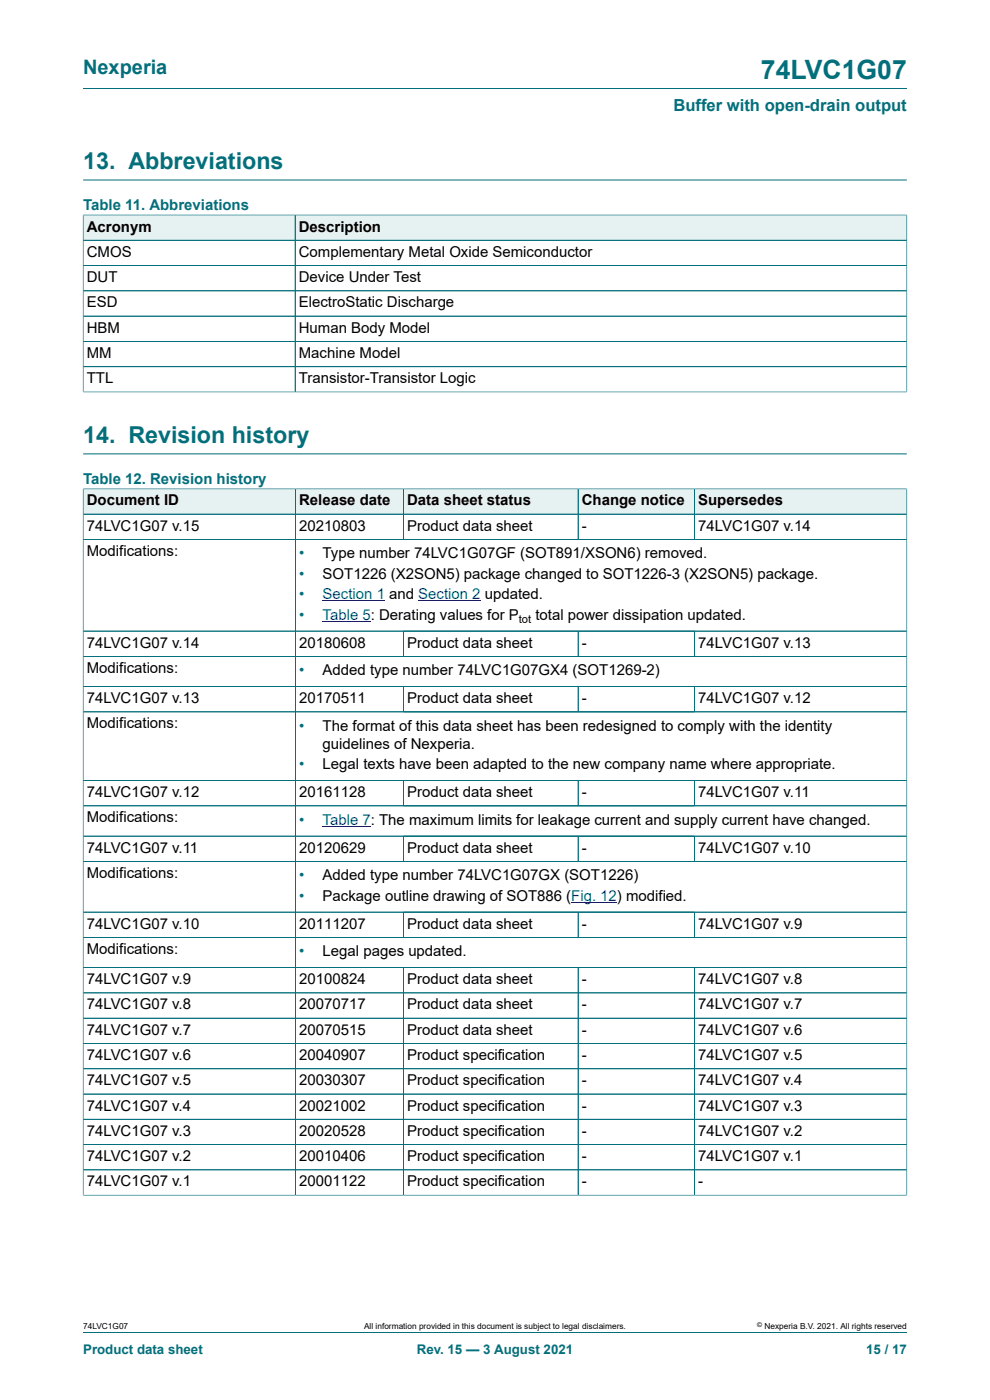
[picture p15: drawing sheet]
<svg xmlns="http://www.w3.org/2000/svg" width="210mm" height="297mm" viewBox="0 0 210 297" stroke-linecap="round" stroke-linejoin="round" font-family="sans-serif">
<defs><g id="words">
<text font-size="5.6" fill="#036f7b" x="161.4" y="16.8">74LVC1G07</text>
<g font-size="4.9" fill="#036f7b">
<text x="17.6" y="35.9">13. Abbreviations</text>
<text x="17.6" y="94">14. Revision history</text>
</g>
<text font-size="4.2" fill="#036f7b" x="17.6" y="15.6">Nexperia</text>
<text font-size="3.5" fill="#036f7b" x="142.8" y="23.7">Buffer with open-drain output</text>
<g font-size="3.2" fill="#036f7b">
<text x="17.6" y="44.5">Table 11. Abbreviations</text>
<text x="17.6" y="102.6">Table 12. Revision history</text>
<text x="63.4" y="118.5">•</text>
<text x="63.4" y="122.8">•</text>
<text x="63.4" y="127.2">•</text>
<text x="63.4" y="131.5">•</text>
<text x="63.4" y="143.3">•</text>
<text x="63.4" y="155.1">•</text>
<text x="63.4" y="163.2">•</text>
<text x="63.4" y="175">•</text>
<text x="63.4" y="186.8">•</text>
<text x="63.4" y="191.1">•</text>
<text x="63.4" y="202.9">•</text>
</g>
<g font-size="3.2">
<text x="18.4" y="49.1">Acronym</text>
<text x="63.4" y="49.1">Description</text>
<text x="18.4" y="54.5">CMOS</text>
<text x="18.4" y="59.8">DUT</text>
<text x="63.4" y="54.5">Complementary Metal Oxide Semiconductor</text>
<text x="63.4" y="59.8">Device Under Test</text>
<text x="18.4" y="65.2">ESD</text>
<text x="63.4" y="65.2">ElectroStatic Discharge</text>
<text x="18.4" y="70.6">HBM</text>
<text x="63.4" y="70.6">Human Body Model</text>
<text x="18.4" y="75.9">MM</text>
<text x="63.4" y="75.9">Machine Model</text>
<text x="18.4" y="81.3">TTL</text>
<text x="63.4" y="81.3">Transistor-Transistor Logic</text>
<text x="18.4" y="107.2">Document ID</text>
<text x="63.4" y="107.2">Release date</text>
<text x="86.4" y="107.2">Data sheet status</text>
<text x="123.4" y="107.2">Change notice</text>
<text x="148.1" y="107.2">Supersedes</text>
<text x="18.4" y="112.6">74LVC1G07 v.15</text>
<text x="63.4" y="112.6">20210803</text>
<text x="86.4" y="112.6">Product data sheet</text>
<text x="123.4" y="112.6">-</text>
<text x="148.1" y="112.6">74LVC1G07 v.14</text>
<text x="18.4" y="117.9">Modifications:</text>
<text x="68.4" y="118.5">Type number 74LVC1G07GF (SOT891/XSON6) removed.</text>
<text x="68.4" y="122.8">SOT1226 (X2SON5) package changed to SOT1226-3 (X2SON5) package.</text>
<text x="113.6" y="131.5">total power dissipation updated.</text>
<text x="18.4" y="137.4">74LVC1G07 v.14</text>
<text x="63.4" y="137.4">20180608</text>
<text x="86.4" y="137.4">Product data sheet</text>
<text x="123.4" y="137.4">-</text>
<text x="148.1" y="137.4">74LVC1G07 v.13</text>
<text x="18.4" y="142.7">Modifications:</text>
<text x="68.4" y="143.3">Added type number 74LVC1G07GX4 (SOT1269-2)</text>
<text x="18.4" y="149.2">74LVC1G07 v.13</text>
<text x="63.4" y="149.2">20170511</text>
<text x="86.4" y="149.2">Product data sheet</text>
<text x="123.4" y="149.2">-</text>
<text x="148.1" y="149.2">74LVC1G07 v.12</text>
<text x="18.4" y="154.5">Modifications:</text>
<text x="68.4" y="155.1">The format of this data sheet has been redesigned to comply with the identity</text>
<text x="68.4" y="158.9">guidelines of Nexperia.</text>
<text x="68.4" y="163.2">Legal texts have been adapted to the new company name where appropriate.</text>
<text x="18.4" y="169.1">74LVC1G07 v.12</text>
<text x="63.4" y="169.1">20161128</text>
<text x="86.4" y="169.1">Product data sheet</text>
<text x="123.4" y="169.1">-</text>
<text x="148.1" y="169.1">74LVC1G07 v.11</text>
<text x="18.4" y="174.5">Modifications:</text>
<text x="18.4" y="180.9">74LVC1G07 v.11</text>
<text x="63.4" y="180.9">20120629</text>
<text x="86.4" y="180.9">Product data sheet</text>
<text x="123.4" y="180.9">-</text>
<text x="148.1" y="180.9">74LVC1G07 v.10</text>
<text x="18.4" y="186.2">Modifications:</text>
<text x="68.4" y="186.8">Added type number 74LVC1G07GX (SOT1226)</text>
<text x="68.4" y="191.1">Package outline drawing of SOT886 (Fig. 12) modified.</text>
<text x="18.4" y="197">74LVC1G07 v.10</text>
<text x="63.4" y="197">20111207</text>
<text x="86.4" y="197">Product data sheet</text>
<text x="123.4" y="197">-</text>
<text x="148.1" y="197">74LVC1G07 v.9</text>
<text x="18.4" y="202.4">Modifications:</text>
<text x="68.4" y="202.9">Legal pages updated.</text>
<text x="18.4" y="208.8">74LVC1G07 v.9</text>
<text x="63.4" y="208.8">20100824</text>
<text x="86.4" y="208.8">Product data sheet</text>
<text x="123.4" y="208.8">-</text>
<text x="148.1" y="208.8">74LVC1G07 v.8</text>
<text x="18.4" y="214.1">74LVC1G07 v.8</text>
<text x="63.4" y="214.1">20070717</text>
<text x="86.4" y="214.1">Product data sheet</text>
<text x="123.4" y="214.1">-</text>
<text x="148.1" y="214.1">74LVC1G07 v.7</text>
<text x="18.4" y="219.5">74LVC1G07 v.7</text>
<text x="63.4" y="219.5">20070515</text>
<text x="86.4" y="219.5">Product data sheet</text>
<text x="123.4" y="219.5">-</text>
<text x="148.1" y="219.5">74LVC1G07 v.6</text>
<text x="18.4" y="224.9">74LVC1G07 v.6</text>
<text x="63.4" y="224.9">20040907</text>
<text x="86.4" y="224.9">Product specification</text>
<text x="123.4" y="224.9">-</text>
<text x="148.1" y="224.9">74LVC1G07 v.5</text>
<text x="18.4" y="230.2">74LVC1G07 v.5</text>
<text x="63.4" y="230.2">20030307</text>
<text x="86.4" y="230.2">Product specification</text>
<text x="123.4" y="230.2">-</text>
<text x="148.1" y="230.2">74LVC1G07 v.4</text>
<text x="18.4" y="235.6">74LVC1G07 v.4</text>
<text x="63.4" y="235.6">20021002</text>
<text x="86.4" y="235.6">Product specification</text>
<text x="123.4" y="235.6">-</text>
<text x="148.1" y="235.6">74LVC1G07 v.3</text>
<text x="18.4" y="241">74LVC1G07 v.3</text>
<text x="63.4" y="241">20020528</text>
<text x="86.4" y="241">Product specification</text>
<text x="123.4" y="241">-</text>
<text x="148.1" y="241">74LVC1G07 v.2</text>
<text x="18.4" y="246.3">74LVC1G07 v.2</text>
<text x="18.4" y="251.7">74LVC1G07 v.1</text>
<text x="63.4" y="246.3">20010406</text>
<text x="63.4" y="251.7">20001122</text>
<text x="86.4" y="246.3">Product specification</text>
<text x="86.4" y="251.7">Product specification</text>
<text x="123.4" y="246.3">-</text>
<text x="123.4" y="251.7">-</text>
<text x="148.1" y="246.3">74LVC1G07 v.1</text>
<text x="148.1" y="251.7">-</text>
</g>
<g font-size="3.2" fill="#00f">
<text x="68.4" y="127.2">Section 1 and Section 2 updated.</text>
<text x="68.4" y="131.5">Table 5: Derating values for P</text>
<text x="68.4" y="175">Table 7: The maximum limits for leakage current and supply current have changed.</text>
</g>
<g font-size="2.8" fill="#036f7b">
<text x="17.6" y="287.2">Product data sheet</text>
<text x="88.4" y="287.2">Rev. 15 — 3 August 2021</text>
<text x="183.7" y="287.2">15 / 17</text>
</g>
<text font-size="2.4" x="110.1" y="132.1">tot</text>
<g font-size="1.8">
<text x="17.6" y="282">74LVC1G07</text>
<text x="77.2" y="282">All information provided in this document is subject to legal disclaimers.</text>
<text x="162.2" y="282">Nexperia B.V. 2021. All rights reserved</text>
</g>
<text font-size="1.4" x="160.6" y="281.6">©</text>
</g></defs>
<path d="M17.6 18.8h174.8M17.6 38.2h174.8" fill="none" stroke="#036f7b" stroke-width=".21"/>
<path d="M17.7 45.7h44.8v5.2h-44.8z" fill="#e6f1f2"/>
<path d="M17.6 45.5v5.5h45v-5.4h-45" fill="none" stroke="#036f7b" stroke-width=".21"/>
<path d="M62.7 45.7h129.6v5.2h-129.6z" fill="#e6f1f2"/>
<path d="M17.6 51h174.8M17.6 56.3h174.8M17.6 45.7v37.5M17.7 45.6h174.7M62.6 45.6v37.5M192.4 45.5v37.7M17.6 61.7h174.8M17.6 67.1h174.8M17.6 72.4h174.8M17.6 77.8h174.8M17.6 83.1h174.8M17.6 96.3h174.8" fill="none" stroke="#036f7b" stroke-width=".21"/>
<path d="M17.7 103.8h44.9v5.2h-44.9z" fill="#e6f1f2"/>
<path d="M17.6 103.6v5.5h45.1v-5.4h-45.1" fill="none" stroke="#036f7b" stroke-width=".21"/>
<path d="M62.7 103.8h22.8v5.2h-22.8z" fill="#e6f1f2"/>
<path d="M62.7 103.7h22.9v5.4h-22.9z" fill="none" stroke="#036f7b" stroke-width=".21"/>
<path d="M85.7 103.8h36.9v5.2h-36.9z" fill="#e6f1f2"/>
<path d="M85.6 103.7h37v5.4h-37z" fill="none" stroke="#036f7b" stroke-width=".21"/>
<path d="M122.7 103.8h24.6v5.2h-24.6z" fill="#e6f1f2"/>
<path d="M122.6 103.7h24.7v5.4h-24.7z" fill="none" stroke="#036f7b" stroke-width=".21"/>
<path d="M147.4 103.8h44.9v5.2h-44.9z" fill="#e6f1f2"/>
<path d="M17.6 114.4h174.8M62.7 109.1v24.8M85.6 109.1v5.3M122.6 109.1v5.3M192.4 103.6v30.3h-174.8v-24.8h174.8M192.4 103.7h-45.1v10.7" fill="none" stroke="#036f7b" stroke-width=".21"/>
<path d="M68.4 127.5h11.5" fill="none" stroke="#00f" stroke-width=".21"/>
<path d="M79.9 127.4l1.8 .1z" fill="#00f"/>
<path d="M88.7 127.5h11.5" fill="none" stroke="#00f" stroke-width=".21"/>
<path d="M100.2 127.4l1.8 .1z" fill="#00f"/>
<path d="M68.4 131.8h10.3M68.4 175.3h10.3M121.2 191.4h9.7" fill="none" stroke="#00f" stroke-width=".21"/>
<g fill="none" stroke="#036f7b" stroke-width=".21">
<path d="M17.6 103.8v149.8M17.7 109.1h174.6M17.7 114.4h174.6M17.7 103.7h174.6M62.7 103.8v149.7M85.6 103.8v10.6M122.6 103.8v10.6M147.3 103.8v10.6M192.4 103.8v149.8M17.6 139.2h174.8M17.6 133.9h174.8M85.6 133.9v5.3"/>
<path d="M122.6 133.9v5.3M147.3 133.9v5.3M17.6 145.7h174.8M17.6 151h174.8M85.6 145.7v5.3M122.6 145.7v5.3M147.3 145.7v5.3M17.6 165.6h174.8M17.6 171h174.8M17.6 177.4h174.8M85.6 165.6v5.4M85.6 177.4v5.3"/>
<path d="M122.6 165.6v5.4M122.6 177.4v5.3M147.3 165.6v5.4M147.3 177.4v5.3M17.6 182.7h174.8M17.6 193.5h174.8M17.6 198.9h174.8M85.6 193.5v5.4M122.6 193.5v5.4M147.3 193.5v5.4M17.6 205.3h174.8M17.6 210.6h174.8"/>
<path d="M85.6 205.3v48.2M122.6 205.3v48.2M147.3 205.3v48.2M192.4 216h-174.8M17.6 221.4h174.8M17.6 226.7h174.8M17.6 232.1h174.8M17.6 237.5h174.8M17.6 253.5h174.8M17.6 248.2h174.8M192.4 242.8h-174.8M17.6 282.6h174.8"/>
</g>
<use href="#words"/>
</svg>
